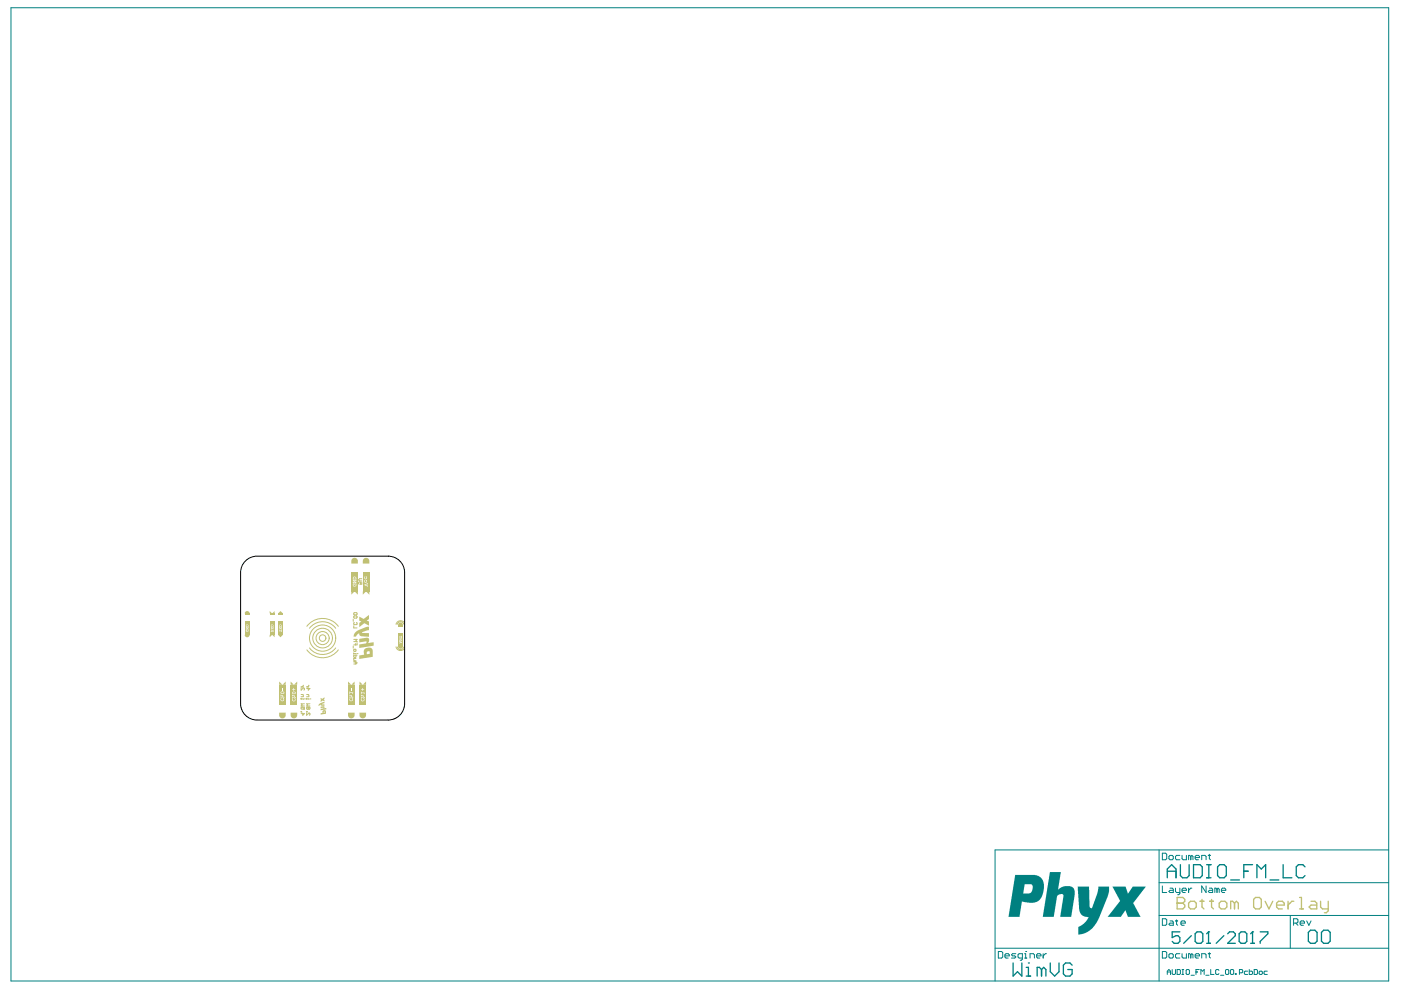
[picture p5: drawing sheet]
<svg xmlns="http://www.w3.org/2000/svg" width="297mm" height="210mm" viewBox="0 0 297 210" stroke-linecap="round" stroke-linejoin="round" font-family="sans-serif">
<g fill="#008080">
<path d="M235.9 188h2.7l.5 1.4 1.1-1.4h2.7l-2.4 3.2a.33 .33 0 0 0-.2 .3 .33 .33 0 0 0 .2 .3l1.3 2.6h-2.7l-.5-1.4-.9 1.4h-2.9l2.5-3.1a.37 .37 0 0 0 .2-.4 .37 .37 0 0 0-.2-.3z"/>
<path d="M228.5 188h2.4l.1 4.2 .4 .4 .2-.1 1.1-3.1 .2-1.4h2.2v1l-.3 1.3-1.9 4.6-.7 1.3-1.1 1.1-1 .5-.8 .3-.7 .1v-1.2a.49 .49 0 0 1 .1-.5 .49 .49 0 0 1 .4-.2l1.2-.9 .5-1-1.2-.2-.7-.8z"/>
<path d="M222.6 184.9h2.3l-.6 3.7 .8-.5 .6-.2h1.4l.4 .2 .3 .4 .1 1.3-.8 4.6h-2.3l.6-4.2a.4 .4 0 0 0-.2-.7l-.7 .1-.4 .4-.7 4.4h-2.3z"/>
<path d="M215.2 185.5h4.2l.9 .3 .6 .5 .3 .7 .1 1.8-.5 1.6-.8 .8-.9 .2-2.5-.2-.4 3.2h-2.4zM217.2 187.5l-.3 1.9 1.6-.1 .4-.7v-1l-.2-.1z"/>
</g>
<g fill="none" stroke="#008080" stroke-width=".21">
<path d="M2.3 1.6h292.1v206.4h-292.1zM245.7 180.2v27.8M245.7 194.1h48.7M245.7 187.2h48.7M246.4 194.8h.7l.3 .2v1l-.3 .2h-.7zM246.4 180.9h.7l.3 .2v1l-.3 .2h-.7zM246.4 187.8v1.4h1M247.8 181.6l.3-.2h.4l.3 .2v.5l-.3 .2h-.4l-.3-.2zM248.1 195.3h.4l.3 .2v.7h-.7l-.3-.2 .3-.3h.7M248.1 188.3h.4l.3 .2v.7h-.7l-.3-.2 .3-.2h.7M249.2 195.3h.5M249.2 188.3v.7l.3 .2h.7"/>
<path d="M249.5 195v1l.2 .2M250.2 181.4h-.7l-.3 .2v.5l.3 .2h.7M250.2 188.3v1.2l-.5 .2M250.4 195.7h.9l-.2-.4h-.5l-.2 .2v.5l.2 .2h.5M250.6 188.8h.9l-.2-.5h-.5l-.2 .2v.5l.2 .2h.5M250.6 181.4v.7l.2 .2h.7v-.9M252 188.3v.9M252.5 181.6l-.5-.2v.9M252.5 181.6v.7M252.5 181.6l.2-.2 .2 .2v.7M252.7 188.3h-.2l-.5 .5M253.4 181.8h.9l-.2-.4h-.5l-.2 .2v.5l.2 .2h.5"/>
<path d="M254.8 182.3v-.9h.7l.2 .2v.7M255.7 187.8v1.4l-.9-1.4v1.4M256.2 181.4h.4M256.4 188.3h.5l.2 .2v.7h-.7l-.2-.2 .2-.2h.7M256.4 181.1v1l.2 .2M258 188.5l-.4-.2v.9M258 188.5v.7M258 188.5l.3-.2 .2 .2v.7M259 188.8h.9l-.2-.5h-.5l-.2 .2v.5l.2 .2h.5M273.6 194.1v6.9M274.3 195.7h.7l.2-.2v-.5l-.2-.2h-.7v1.4M274.7 195.7l.5 .5"/>
<path d="M275.7 195.7h.9l-.3-.4h-.4l-.2 .2v.5l.2 .2h.4M277 195.3l.5 .9 .5-.9M294.4 180.2h-83.4v27.8M211 201h83.4M211.7 201.7h.7l.2 .3v.9l-.2 .2h-.7zM213.1 202.7h.9l-.2-.5h-.5l-.2 .2v.5l.2 .2h.5M215.4 202.2h-.7l-.3 .2 .3 .3h.4l.3 .2-.3 .2h-.7M216.8 203.1h-.7l-.3-.2v-.5l.3-.2h.7v1.2l-.5 .2M217.2 203.1h.5M217.2 202.2h.3v.9M217.5 201.7h.1M218.4 203.1v-.9h.7l.2 .2v.7"/>
<path d="M219.8 202.7h.9l-.2-.5h-.5l-.2 .2v.5l.2 .2h.5M221.2 202.2v.9M221.9 202.2h-.3l-.4 .5M246.4 201.7h.7l.3 .3v.9l-.3 .2h-.7zM247.5 206.6v-.7l.3-.3 .4 .3v.7M247.5 206.1h.7M247.8 202.4l.3-.2h.4l.3 .2v.5l-.3 .2h-.4l-.3-.2zM248.5 205.6v.8l.2 .2h.4l.1-.2v-.8M249.6 205.6h.5l.2 .1v.7l-.2 .2h-.5zM250.2 202.2h-.7l-.3 .2v.5l.3 .2h.7M250.6 202.2v.7l.2 .2h.7v-.9M250.6 206.6h.4"/>
<path d="M250.6 205.6h.4M250.8 205.6v1M251.5 205.7l.2-.1h.3l.2 .1v.7l-.2 .2h-.3l-.2-.2zM252.5 202.4l-.5-.2v.9M252.5 202.4v.7M252.5 202.4l.2-.2 .2 .2v.7M252.5 206.8h.7M253.4 202.7h.9l-.2-.5h-.5l-.2 .2v.5l.2 .2h.5M253.6 206.1h.3M254.3 205.6h-.7v1M254.6 206.6v-1l.4 .3 .3-.3v1M254.8 203.1v-.9h.7l.2 .2v.7"/>
<path d="M255.7 206.8h.7M256.2 202.2h.4M256.4 202v.9l.2 .2M256.7 205.6v1h.7M258.4 205.7l-.1-.1h-.4l-.2 .1v.7l.2 .2h.4l.1-.2M258.8 206.8h.7M259.8 205.7l.2-.1h.3l.2 .1v.7l-.2 .2h-.3l-.2-.2zM260.9 205.7l.1-.1h.4l.2 .1v.7l-.2 .2h-.4l-.1-.2zM261.9 206.4h.2v.2h-.2zM262.8 206.3h.5l.2-.2v-.4l-.2-.1h-.5v1M264.5 205.9h-.5l-.2 .2v.3l.2 .2h.5M264.9 205.6v1h.5l.2-.2v-.3l-.2-.2h-.5"/>
<path d="M265.9 205.6h.5l.2 .1v.7l-.2 .2h-.5zM267 206.1l.1-.2h.4l.1 .2v.3l-.1 .2h-.4l-.1-.2zM268.7 205.9h-.5l-.2 .2v.3l.2 .2h.5"/>
</g>
<g fill="none" stroke="#008080" stroke-width=".28">
<path d="M247.5 186.1v-1.8l.9-1 .9 1v1.8M247.5 184.7h1.8M250.2 197.6h-1.7v1.2l.8-.4h.4l.5 .4v.8l-.5 .4h-.8l-.4-.4M250.3 183.3v2.3l.4 .5h1l.4-.5v-2.3M252.6 198.4l-1.6 1.6M253 183.3h1.4l.5 .5v1.8l-.5 .5h-1.4zM253.4 198l.4-.4h.8l.4 .4v1.6l-.4 .4h-.8l-.4-.4zM255.8 186.1h1M255.8 183.3h1M256.2 197.6h.1M256.2 197.6v2.4M256.2 197.6l-.4 .4"/>
<path d="M256.3 183.3v2.8M258.1 183.8l.5-.5h.9l.5 .5v1.8l-.5 .5h-.9l-.5-.5zM259.5 198.4l-1.6 1.6M260.3 198l.4-.4h.8l.4 .4v.4l-1.6 1.6h1.6M260.9 186.6h1.9M262.7 198l.4-.4h.8l.4 .4v1.6l-.4 .4h-.8l-.4-.4zM263.7 184.7h.9M265.6 183.3h-1.9v2.8M265.6 197.6h.1M265.6 197.6v2.4M265.6 197.6l-.4 .4M266.5 186.1v-2.8l.9 1 .9-1v2.8"/>
<path d="M267.2 197.6h1.6v.4l-1.6 1.6v.4M269.3 186.6h1.8M272.1 183.3v2.8h1.8M276.7 183.8l-.5-.5h-.9l-.5 .5v1.8l.5 .5h.9l.5-.5M277.4 197.7l.5-.5h.9l.4 .5v1.8l-.4 .5h-.9l-.5-.5zM280.2 197.7l.4-.5h1l.4 .5v1.8l-.4 .5h-1l-.4-.5zM214.8 204.2v2.8l.9-1 1 1v-2.8M217.6 207h.9M217.6 205.1h.4v1.9M218 204.2h.1M220.8 205.6l-.4-.5h-.5v1.9M220.8 205.6v1.4"/>
<path d="M220.8 205.6l.5-.5 .5 .5v1.4M222.7 204.2v1.8l.9 1 .9-1v-1.8M227.3 204.6l-.5-.4h-.9l-.4 .4v1.9l.4 .5h.9l.5-.5v-.9h-.9M255.8 200h.8M265.2 200h.8"/>
</g>
<g fill="#c0c073">
<path d="M67.6 149.3l1.2-.5v.3l-.6 .2 .6 .1v.3l-.7-.1-.1-.2-.3 .2h-.2z"/>
<path d="M68 148l.4 .2 .4-.4v.4l-.2 .1 .2 .1v.3l-.4-.2-.4 .4v-.4l.2-.1-.2-.1z"/>
<path d="M57.2 134.6h1v.5l-.5-.5-.5 .5z"/>
<path d="M57.2 129.6l.5 .5 .5-.5v.5h-1z"/>
<path d="M61.6 144.5l.7 .7 .7-.7v.7h-1.4z"/>
<path d="M59.2 144.5l.7 .7 .7-.7v.7h-1.4z"/>
<path d="M58.9 134.6h1.1l-.5 .5z"/>
<path d="M58.9 130.1l.6-.5 .5 .5z"/>
<path d="M73.8 144.5l.7 .7 .7-.7v.7h-1.4z"/>
<path d="M76.2 144.5l.7 .7 .7-.7v.7h-1.4z"/>
<path d="M84.6 132.1h.6l.2 .4h-1z"/>
<path d="M84.4 132.5h1v.4h-1z"/>
<path d="M57.2 130.1h1v.3h-1z"/>
<path d="M58.9 130.1h1.1v.3h-1.1z"/>
<path d="M68 149.8l.7-.1v.5l.5-.1v.3l-1.2 .2v-.3l.6-.2h-.6z"/>
<path d="M76.2 135.5l1.9-.3 .1 .3 .1 .4-.3 .5 1.2-.2v.7l-3 .5v-.8l1.3-.2 .2-.2-.2-.2-1.3 .2z"/>
<path d="M76.2 130.7l.9 .5 1.1-.8v.9l-.4 .3 .4 .2v.9l-1-.6-1 .9v-.9l.4-.3-.4-.2z"/>
<path d="M76.9 125.4h1.4v.7l-.7-.7-.7 .7z"/>
<path d="M77.2 118.4l.4-.1a.69 .69 0 0 1 .7 .7v.5h-1.4v-.7z"/>
<path d="M84.4 137h1a.52 .52 0 0 1-.5 .5 .52 .52 0 0 1-.5-.5z"/>
<path d="M61.6 151.1h1.4v.5a.7 .7 0 0 1-.7 .7 .7 .7 0 0 1-.7-.7z"/>
<path d="M59.2 151.1h1.4v.5a.7 .7 0 0 1-.7 .7 .7 .7 0 0 1-.7-.7z"/>
<path d="M73.8 151.1h1.4v.5a.7 .7 0 0 1-.7 .7 .7 .7 0 0 1-.7-.7z"/>
<path d="M76.2 151.1h1.4v.5a.7 .7 0 0 1-.7 .7 .7 .7 0 0 1-.7-.7z"/>
<path d="M51.9 134.6h1a.52 .52 0 0 1-.5 .5 .52 .52 0 0 1-.5-.5z"/>
<path d="M52 129.7l.6-.1 .3 .5h-1z"/>
<path d="M51.9 130.1h1v.3h-1z"/>
<path d="M75.3 134.1l.9-.6 1.5-.6h.5v.7l-1.4 .4 .1 .2h1.3v.8l-1.7-.1-.3-.2v-.4l-.7 .7h-.6z"/>
<path d="M74.5 125.4h1.4v.7l-.7-.7-.7 .7z"/>
<path d="M74.6 118.5l.6-.2a.69 .69 0 0 1 .7 .7v.5h-1.4z"/>
<path d="M68.4 150.7v.5h-.4v.3l1.1-.2-.1-.7zM68.6 150.9h.2l.1 .2h-.3z"/>
<path d="M77.3 137.6l-.2 .4 .1 .8-1 .2v.7l2.8-.4v-1.4l-.2-.4-.7-.2zM77.8 138.2l.5-.1 .1 .5-.6 .1z"/>
</g>
<g fill="none" stroke="#c0c073" stroke-width=".21">
<path d="M74.9 131.3v.4M74.9 137v.4M75 132.7v.4h.7M75 130l.6-.1 .1 .3-.6 .2zM75 130.7l.6-.1 .1 .3-.6 .2zM75 137.8l.4-.1 .1 .3-.4 .1zM75 138.5v.2M75 138.6h.5v.1M75 135.6h.7l-.2 .2 .2 .2h-.7M75.1 132l-.1 .1 .1 .3 .6-.1-.1-.3M75.4 136.5v.2M75.5 138.9l-.1 .5-.4-.1v-.4h.7"/>
<path d="M75.5 139.6h-.5v.4l.5 .1M75.7 138.6h.1M75.7 136.3v.4h-.7M75 140.3h.5l.2 .2-.2 .3h-.5M75.4 140.3v.5"/>
</g>
<path d="M57.2 131.8h1v2.8h-1z" fill-rule="evenodd" fill="#c0c073"/>
<g fill="#fff">
<path d="M57.4 132.9l.3 .2 .3-.2v.3h-.2h.2v.2l-.3-.1-.3 .2v-.3h.2l-.2-.1z"/>
<path d="M57.4 133.5l.2 .2-.2 .1v.2h.6l-.1-.4h-.2zM57.8 133.6l.1 .2h-.2z"/>
<path d="M57.5 132.5l-.1 .4h.6l-.1-.4zM57.6 132.5h.2l.1 .3h-.4z"/>
</g>
<path d="M58.9 131.8h1.1v2.8h-1.1z" fill-rule="evenodd" fill="#c0c073"/>
<g fill="#fff">
<path d="M59.2 133.6l.4 .1-.1-.2h.2v.5h-.2l.1-.2-.4 .1z"/>
<path d="M59.2 132.9l.3 .2 .2-.2v.3h-.2h.2v.3l-.2-.2-.3 .2v-.3h.2h-.2z"/>
<path d="M59.3 132.5l-.1 .4h.5v-.4zM59.3 132.6l.3-.1v.3h-.3z"/>
</g>
<path d="M61.6 145.2h1.4v4.2h-1.4z" fill-rule="evenodd" fill="#c0c073"/>
<g fill="#fff">
<path d="M62 148.1h.1v.4l.2 .1 .2-.2-.1-.3h.2v.5h-.6z"/>
<path d="M61.9 147.3l.5 .1v.4h.3v.2h-.8v-.3l.4 .1 .1-.2h-.4z"/>
<path d="M61.9 146.1h.3l.1-.3v.3l.3 .1h-.3v.3l-.1-.3z"/>
<path d="M62 146.7l-.1 .3 .2 .2 .4-.1 .2-.1-.2-.3zM62.1 146.8h.3l.2 .1-.4 .1z"/>
</g>
<path d="M59.2 145.2h1.4v4.2h-1.4z" fill-rule="evenodd" fill="#c0c073"/>
<g fill="#fff">
<path d="M59.6 148.1h.1l-.1 .4 .3 .1 .2-.2-.1-.3h.2v.4l-.6 .1z"/>
<path d="M59.5 147.3l.5 .1v.3h.3v.2h-.8v-.2h.3l.1-.1-.4-.1z"/>
<path d="M59.8 145.9h.1v.5h-.1z"/>
<path d="M59.5 146.7v.3l.2 .1h.4l.2-.2-.2-.3zM59.6 146.8l.4-.1 .2 .2-.4 .1z"/>
</g>
<path d="M73.8 145.2h1.4v4.2h-1.4z" fill-rule="evenodd" fill="#c0c073"/>
<g fill="#fff">
<path d="M74.2 148.1h.1l-.1 .4 .3 .1 .2-.2-.1-.3h.2v.4l-.6 .1z"/>
<path d="M74.1 147.3l.5 .1v.3h.3v.2h-.8v-.2h.3l.1-.1-.4-.1z"/>
<path d="M74.1 146.6l.1 .2h.7l-.1 .3-.1-.2h-.5l-.1 .2z"/>
<path d="M74.4 145.9h.1v.5h-.1z"/>
</g>
<path d="M76.2 145.2h1.4v4.2h-1.4z" fill-rule="evenodd" fill="#c0c073"/>
<g fill="#fff">
<path d="M76.6 148.1h.1v.4l.2 .1 .2-.2-.1-.3h.2v.5h-.6z"/>
<path d="M76.5 147.3l.5 .1v.4h.3v.2h-.8l.1-.3 .3 .1 .1-.2h-.4z"/>
<path d="M76.5 146.7l.2 .1h.6l-.1 .3v-.1h-.5l-.2 .2z"/>
<path d="M76.5 146.1h.3l.1-.3v.3l.3 .1h-.3v.3l-.1-.3z"/>
</g>
<path d="M76.7 123.4v.5h-.3l.1-.4-.4-.1-.1 .1 .1 .4M76.7 122.7h-.5l-.2 .2 .2 .3h.5" fill="none" stroke="#c0c073" stroke-width=".21"/>
<path d="M76.9 121.2h1.4v4.2h-1.4z" fill-rule="evenodd" fill="#c0c073"/>
<g fill="#fff">
<path d="M77.3 124l.7-.4v.3l-.1-.1-.5 .2 .5 .2 .1-.1v.3z"/>
<path d="M77.3 123h.1v.3l.1 .2 .2-.2-.1-.3h.2l-.1 .5h-.4z"/>
<path d="M77.3 122.2h.1v.4l.1 .1 .2-.2-.1-.2h.2l-.1 .5-.4-.1z"/>
</g>
<path d="M84.4 134.2h1v2.8h-1z" fill-rule="evenodd" fill="#c0c073"/>
<g fill="#fff">
<path d="M84.6 135.4l.6-.1v.3l-.4-.1 .4 .2v.2h-.5v-.3l.3 .1z"/>
<path d="M84.7 134.9l.4 .1-.1-.2h.2v.5h-.2l.1-.2-.4 .1z"/>
<path d="M84.7 135.9v.2h.1l-.1 .3 .4-.2 .1 .2v-.3zM84.9 136.1l.2 .1h-.2z"/>
</g>
<path d="M51.9 131.8h1v2.8h-1z" fill-rule="evenodd" fill="#c0c073"/>
<g fill="#fff">
<path d="M52.2 133.5h.2v.3l-.1-.2-.1 .1 .2 .2 .2-.1-.1-.2 .2-.1-.1 .4h-.4z"/>
<path d="M52.1 133l.6-.1v.3l-.4-.1 .4 .2v.2h-.6l.1-.3 .3 .1z"/>
<path d="M52.2 132.5l-.1 .4h.6l-.1-.4zM52.3 132.6l.2-.1 .1 .3h-.4z"/>
</g>
<g fill="none" stroke="#c0c073" stroke-width=".21">
<path d="M63.8 150.8l.2 .2zM63.8 148.2h.5v.1M63.8 147.3l.5 .1v.3h-.5M63.8 145.6h.5M63.8 145.9v.4l.5-.4 .2 .1-.1 .3M63.8 148.1v.2M64.2 151.2v.5l.3-.4h-.7M64.3 145.3l-.2 .3M64.5 148.2h.1M64.5 149.9v.5h-.3l.1-.3-.1-.2-.4 .1 .2 .4M64.5 149.2h-.7l.3 .3-.3 .2h.7M65 148.1v.2"/>
<path d="M65 150.8l.1 .2zM65 151.2v.5l.5-.5 .2 .1-.1 .4M65 148.2h.5v.1M65 147.3l.5 .1v.3h-.5M65 145.6h.5M65.4 150l-.2-.1-.2 .1 .1 .4 .3-.1M65.4 150l.1-.1 .2 .1-.1 .4-.2-.1M65.4 145.9v.4l.3-.3h-.7M65.4 150v.3M65.5 145.3l-.3 .3M65.7 148.2h.1M65.7 149.2h-.7l.2 .3-.2 .2h.7"/>
</g>
<path d="M74.5 121.2h1.4v4.2h-1.4z" fill-rule="evenodd" fill="#c0c073"/>
<g fill="#fff">
<path d="M74.9 123.7h.3l-.1 .3-.1-.2-.1 .2 .2 .2h.3l-.1-.4 .2-.1v.6h-.6z"/>
<path d="M74.8 123l.7-.1v.4l-.4-.2 .4 .4v.2l-.7-.1v-.3l.5 .2z"/>
<path d="M74.9 122.4l-.1 .5h.7v-.5zM75 122.4h.3l.1 .3h-.5z"/>
</g>
<g fill="none" stroke="#c0c073" stroke-width=".28">
<path d="M249.6 191.5h.1M249.6 190.3h1.2l.4 .4v.4l-.4 .4 .4 .4v.4l-.4 .4h-1.2zM249.6 191.5h1.2M252 191.5l.4-.4h.8l.4 .4v.8l-.4 .4h-.8l-.4-.4zM254.4 191.1h.9M254.8 190.7v1.6l.5 .4M256.5 191.1h.8M256.9 190.7v1.6l.4 .4M258.5 191.5l.4-.4h.8l.4 .4v.8l-.4 .4h-.8l-.4-.4zM261.7 191.5l-.4-.4h-.4v1.6M261.7 191.5v1.2M261.7 191.5l.4-.4 .5 .4v1.2"/>
<path d="M265.8 190.7l.4-.4h.8l.4 .4v1.6l-.4 .4h-.8l-.4-.4zM268.2 191.1l.8 1.6 .9-1.6M270.7 191.9h1.6v-.4l-.4-.4h-.8l-.4 .4v.8l.4 .4h.8M273.1 191.1v1.6M274.3 191.1h-.4l-.8 .8M275.5 192.7h.8M275.5 190.3h.4v2.4M278 191.1h.8l.4 .4v1.2h-1.2l-.4-.4 .4-.4h1.2M280 191.1v1.2l.4 .4h1.2M281.6 191.1v2l-.4 .4h-.4"/>
</g>
<g fill="none" stroke="#c0c073" stroke-width=".21">
<path d="M65.1 137.8a4.2 4.2 0 0 0 6.6 0M65.1 132.8a4.2 4.2 0 0 1 6.6 0M65.6 137.4a3.5 3.5 0 0 0 5.6 0M65.6 133.2a3.5 3.5 0 0 1 5.6 0M84 137.2v.1a.98 .98 0 0 0 1.6 .3M84.2 137.2a.72 .72 0 0 0 .7 .5 .72 .72 0 0 0 .7-.5M85.6 132.3a.72 .72 0 0 0-.7-.5 .72 .72 0 0 0-.7 .6M85.6 131.9l-.1-.1a.98 .98 0 0 0-1.5 .6"/>
<circle cx="68.4" cy="135.3" r=".7"/>
<circle cx="68.4" cy="135.3" r="1.39"/>
<circle cx="68.4" cy="135.3" r="2.09"/>
<circle cx="68.4" cy="135.3" r="2.78"/>
</g>
<path d="M52 118.9a3.5 3.5 0 0 1 2.5-1h27.8a3.5 3.5 0 0 1 3.5 3.5v27.8a3.5 3.5 0 0 1-3.5 3.5h-27.8a3.5 3.5 0 0 1-3.5-3.5v-27.8a3.5 3.5 0 0 1 1-2.5z" fill="none" stroke="#000" stroke-width=".21"/>
</svg>
